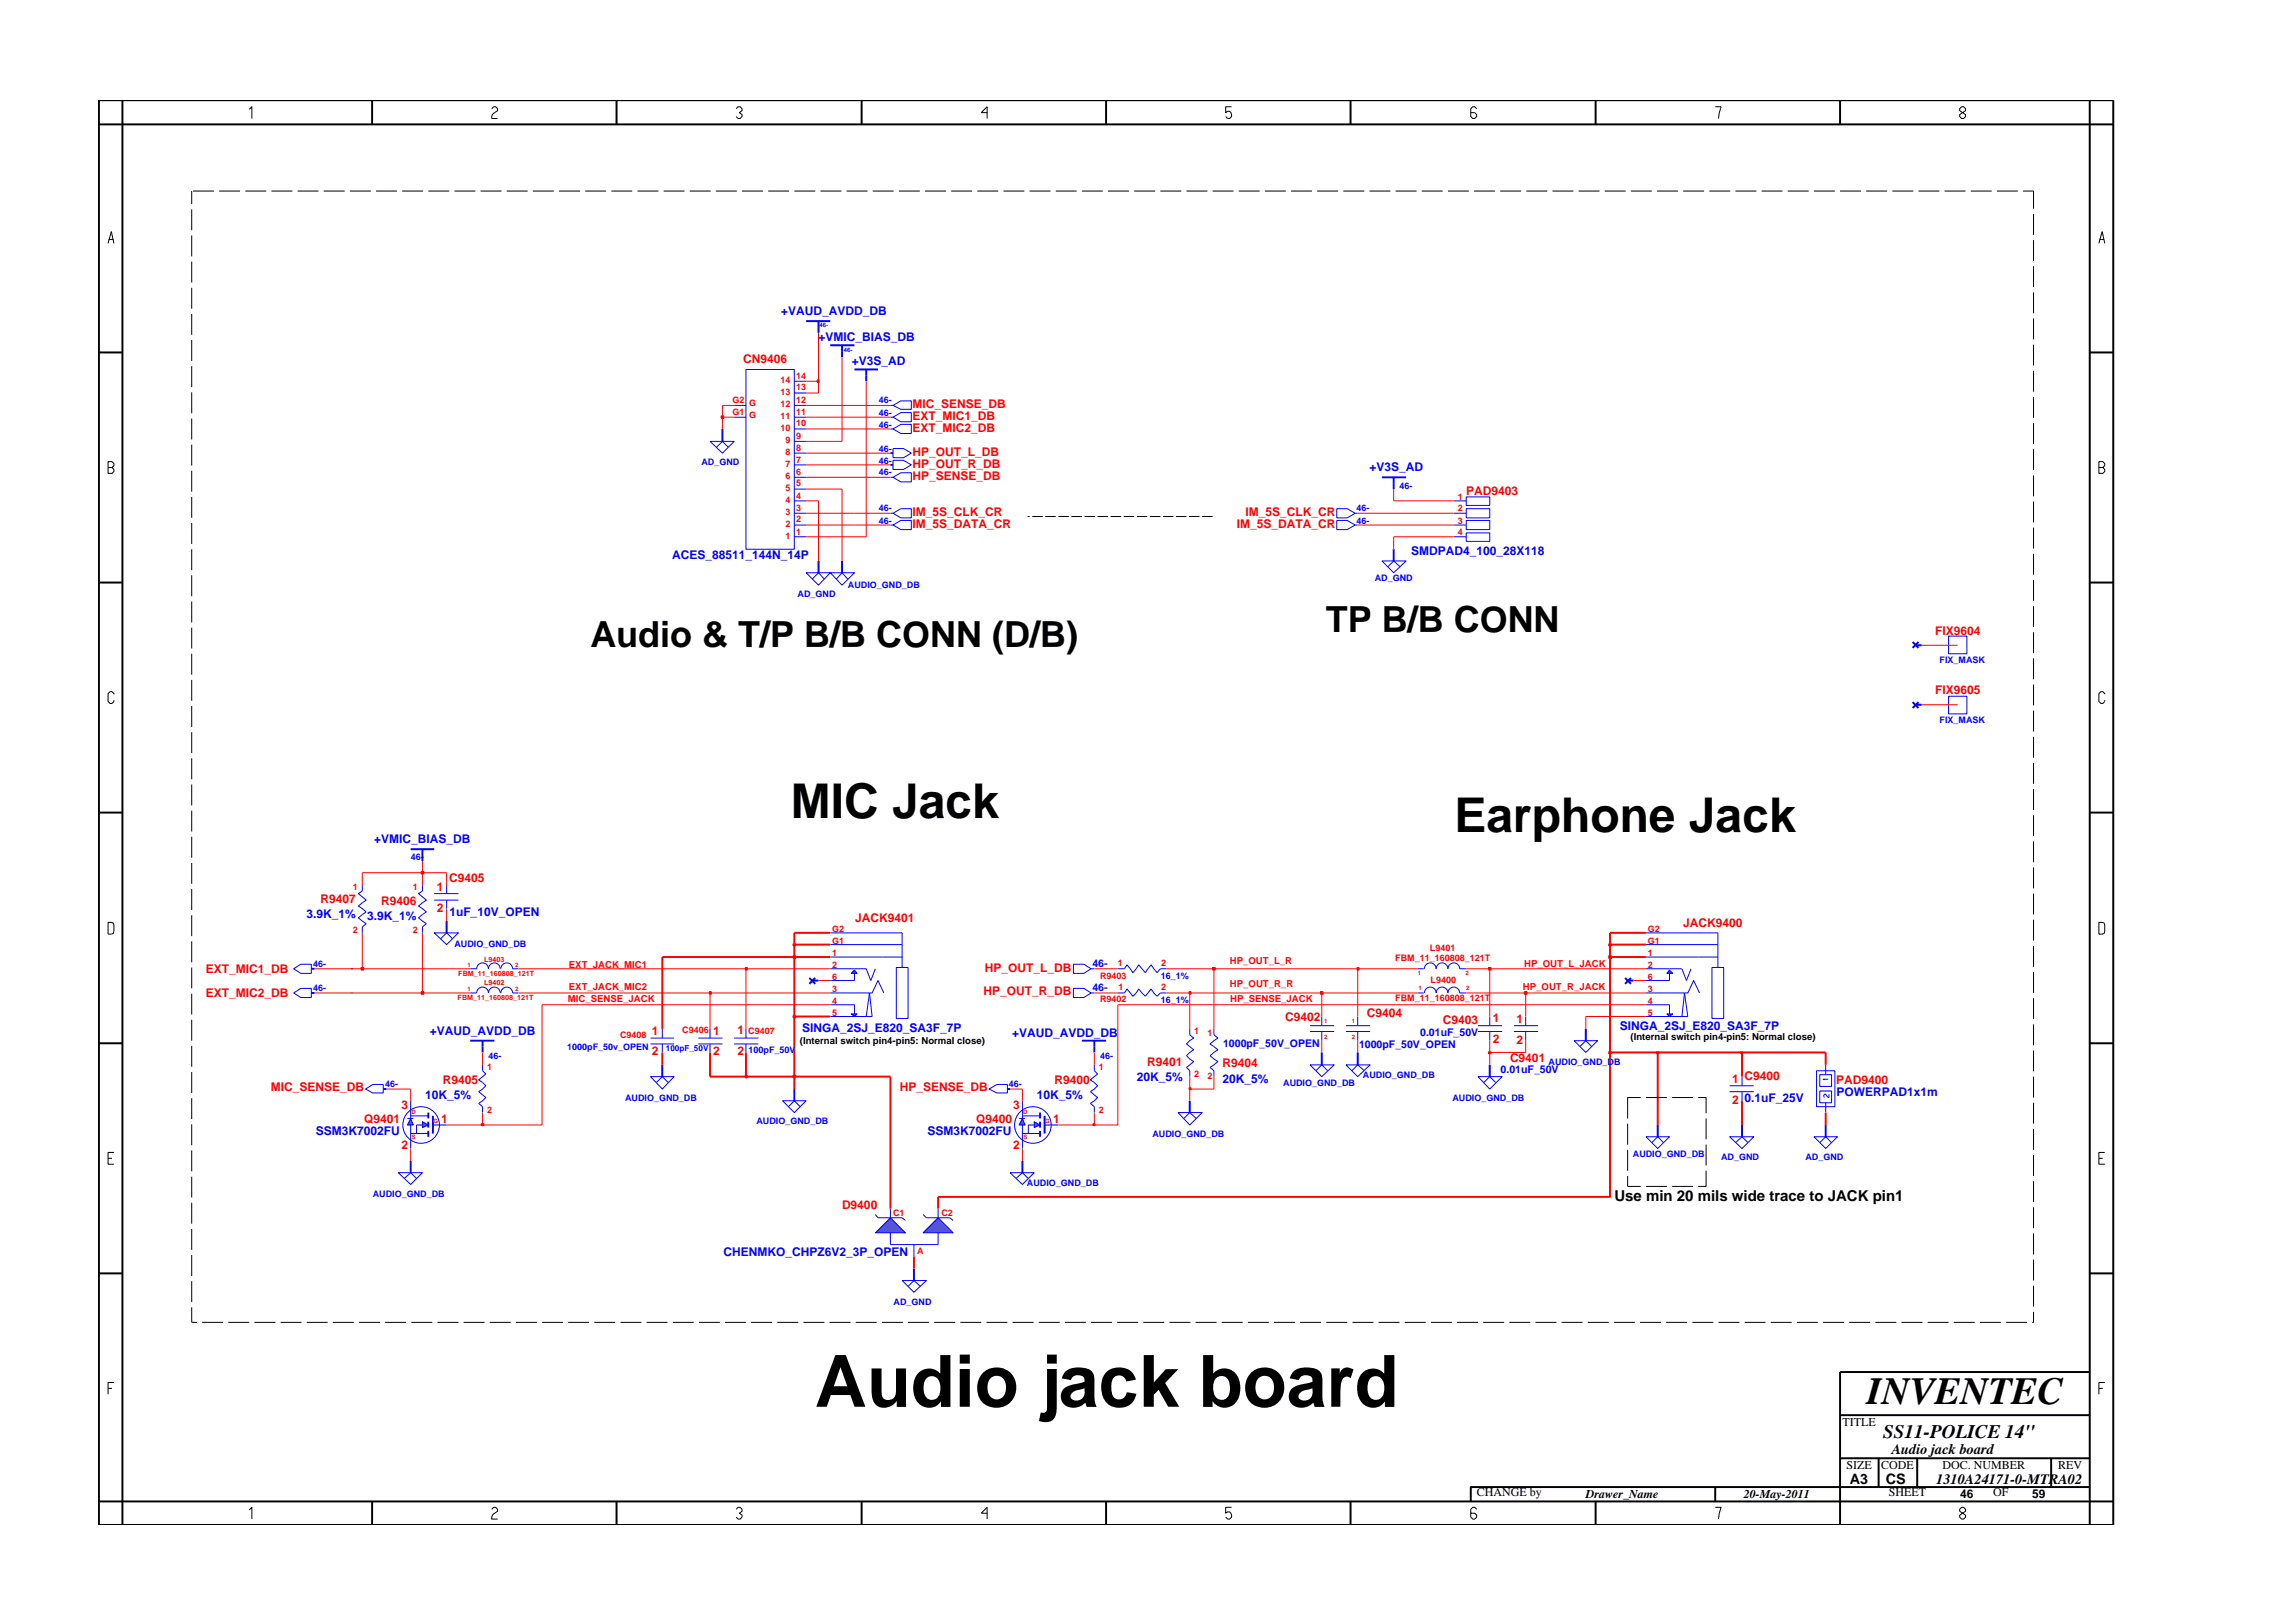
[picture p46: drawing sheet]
<svg xmlns="http://www.w3.org/2000/svg" width="297mm" height="210mm" viewBox="0 0 297 210" stroke-linecap="round" stroke-linejoin="round" font-family="sans-serif">
<defs><g id="words">
<text font-size="9.3" x="105.6" y="182.2">Audio jack board</text>
<g font-size="6.2">
<text x="102.5" y="106">MIC Jack</text>
<text x="188.4" y="107.8">Earphone Jack</text>
</g>
<text font-size="5" x="241.8" y="181.9">INVENTEC</text>
<g font-size="4.7">
<text x="76.5" y="83.8">Audio &amp; T/P B/B CONN (D/B)</text>
<text x="171.7" y="81.9">TP B/B CONN</text>
</g>
<text font-size="2.5" x="244" y="186.3">SS11-POLICE 14&quot;</text>
<g font-size="1.9">
<text x="209.1" y="155.6">Use min 20 mils wide trace to JACK pin1</text>
<text x="245.1" y="188.4">Audio jack board</text>
<text x="239.6" y="192.2">A3</text>
<text x="244.3" y="192.3">CS</text>
<text x="250.8" y="192.2">1310A24171-0-MTRA02</text>
</g>
<g font-size="1.6" fill="#00f">
<text x="101.2" y="40.8">+VAUD_AVDD_DB</text>
<text x="106" y="44.1">+VMIC_BIAS_DB</text>
<text x="110.3" y="47.2">+V3S_AD</text>
<text x="177.4" y="61">+V3S_AD</text>
<text x="182.8" y="71.9">SMDPAD4_100_28X118</text>
<text x="87.1" y="72.4">ACES_88511_144N_14P</text>
<text x="48.5" y="109.2">+VMIC_BIAS_DB</text>
<text x="39.7" y="118.9">3.9K_1%</text>
<text x="47.6" y="119.2">3.9K_1%</text>
<text x="58.2" y="118.7">1uF_10V_OPEN</text>
<text x="55.7" y="134.1">+VAUD_AVDD_DB</text>
<text x="103.9" y="133.6">SINGA_2SJ_E820_SA3F_7P</text>
<text x="131.1" y="134.4">+VAUD_AVDD_DB</text>
<text x="209.8" y="133.5">SINGA_2SJ_E820_SA3F_7P</text>
<text x="55.1" y="142.4">10K_5%</text>
<text x="134.3" y="142.4">10K_5%</text>
<text x="147.3" y="140">20K_5%</text>
<text x="158.4" y="140.2">20K_5%</text>
<text x="226" y="142.8">0.1uF_25V</text>
<text x="237.9" y="141.9">POWERPAD1x1m</text>
<text x="40.9" y="147.1">SSM3K7002FU</text>
<text x="120.2" y="147.1">SSM3K7002FU</text>
<text x="93.7" y="162.8">CHENMKO_CHPZ6V2_3P_OPEN</text>
</g>
<g font-size="1.6" fill="#f00">
<text x="96.3" y="47">CN9406</text>
<text x="118.2" y="52.8">MIC_SENSE_DB</text>
<text x="118.2" y="56">EXT_MIC2_DB</text>
<text x="118.2" y="54.4">EXT_MIC1_DB</text>
<text x="118.2" y="59.1">HP_OUT_L_DB</text>
<text x="118.2" y="62.1">HP_SENSE_DB</text>
<text x="118.2" y="60.6">HP_OUT_R_DB</text>
<text x="189.9" y="64.1">PAD9403</text>
<text x="118.2" y="66.8">IM_5S_CLK_CR</text>
<text x="118.2" y="68.4">IM_5S_DATA_CR</text>
<text x="160.2" y="68.4">IM_5S_DATA_CR</text>
<text x="161.3" y="66.8">IM_5S_CLK_CR</text>
<text x="250.7" y="82.2">FIX9604</text>
<text x="250.7" y="89.9">FIX9605</text>
<text x="41.5" y="117">R9407</text>
<text x="49.4" y="117.2">R9406</text>
<text x="56.6" y="115.4">1</text>
<text x="56.6" y="118.1">2</text>
<text x="58.2" y="114.3">C9405</text>
<text x="110.8" y="119.4">JACK9401</text>
<text x="127.6" y="125.9">HP_OUT_L_DB</text>
<text x="218" y="120.1">JACK9400</text>
<text x="26.7" y="126.1">EXT_MIC1_DB</text>
<text x="26.7" y="129.1">EXT_MIC2_DB</text>
<text x="127.4" y="128.9">HP_OUT_R_DB</text>
<text x="177.1" y="131.7">C9404</text>
<text x="84.4" y="134.1">1</text>
<text x="84.4" y="136.7">2</text>
<text x="92.4" y="134.1">1</text>
<text x="92.4" y="136.7">2</text>
<text x="95.5" y="134">1</text>
<text x="95.5" y="136.7">2</text>
<text x="166.5" y="132.2">C9402</text>
<text x="186.9" y="132.6">C9403</text>
<text x="193.4" y="132.4">1</text>
<text x="193.4" y="135.1">2</text>
<text x="195.6" y="137.6">C9401</text>
<text x="196.4" y="132.5">1</text>
<text x="196.4" y="135.2">2</text>
<text x="35.1" y="141.4">MIC_SENSE_DB</text>
<text x="52" y="143.7">3</text>
<text x="57.3" y="140.4">R9405</text>
<text x="116.6" y="141.4">HP_SENSE_DB</text>
<text x="131.2" y="143.7">3</text>
<text x="136.6" y="140.4">R9400</text>
<text x="148.6" y="138">R9401</text>
<text x="158.4" y="138.3">R9404</text>
<text x="224.4" y="140.2">1 C9400</text>
<text x="224.4" y="143">2</text>
<text x="237.9" y="140.5">PAD9400</text>
<text x="47.2" y="145.5">Q9401</text>
<text x="52" y="148.9">2</text>
<text x="57.2" y="145.5">1</text>
<text x="126.4" y="145.5">Q9400</text>
<text x="131.2" y="148.9">2</text>
<text x="136.4" y="145.5">1</text>
<text x="109.1" y="156.7">D9400</text>
</g>
<g font-size="1.6">
<text x="238.7" y="184.8">TITLE</text>
<text x="239.2" y="190.4">SIZE</text>
<text x="243.7" y="190.4">CODE</text>
<text x="251.6" y="190.4">DOC. NUMBER</text>
<text x="266.6" y="190.4">REV</text>
<text x="191.3" y="193.8">CHANGE by</text>
<text x="205.4" y="194.1">Drawer_Name</text>
<text x="225.9" y="194.1">20-May-2011</text>
<text x="244.7" y="193.8">SHEET</text>
<text x="253.9" y="194.1">46</text>
<text x="258.2" y="193.8">OF</text>
<text x="263.3" y="194.1">59</text>
</g>
<g font-size="1.4" fill="#00f">
<text x="141.5" y="125.3">46-</text>
<text x="141.5" y="128.4">46-</text>
<text x="158.4" y="135.6">1000pF_50V_OPEN</text>
<text x="176" y="135.8">1000pF_50V_OPEN</text>
<text x="184" y="134.2">0.01uF_50V</text>
<text x="194.4" y="139">0.01uF_50V</text>
</g>
<g font-size="1.2" fill="#f00">
<text x="94.9" y="53.7">G1</text>
<text x="94.9" y="52.2">G2</text>
<text x="97.1" y="52.6">G</text>
<text x="101.1" y="52.8">12</text>
<text x="101.1" y="51.2">13</text>
<text x="101.1" y="49.6">14</text>
<text x="103.2" y="53.7">11</text>
<text x="103.2" y="52.2">12</text>
<text x="103.2" y="50.6">13</text>
<text x="103.2" y="49.1">14</text>
<text x="97.1" y="54.1">G</text>
<text x="101.1" y="55.8">10</text>
<text x="101.1" y="54.3">11</text>
<text x="101.7" y="59">8</text>
<text x="101.7" y="57.4">9</text>
<text x="103.2" y="60">7</text>
<text x="103.2" y="58.4">8</text>
<text x="103.2" y="56.8">9</text>
<text x="103.2" y="55.2">10</text>
<text x="101.7" y="63.6">5</text>
<text x="101.7" y="62.1">6</text>
<text x="101.7" y="60.5">7</text>
<text x="101.7" y="65.1">4</text>
<text x="103.2" y="63">5</text>
<text x="103.2" y="61.5">6</text>
<text x="103.2" y="64.6">4</text>
<text x="188.9" y="64.7">1</text>
<text x="101.7" y="69.8">1</text>
<text x="101.7" y="68.3">2</text>
<text x="101.7" y="66.7">3</text>
<text x="103.2" y="69.3">1</text>
<text x="103.2" y="67.7">2</text>
<text x="103.2" y="66.2">3</text>
<text x="188.9" y="66.2">2</text>
<text x="188.9" y="67.8">3</text>
<text x="188.9" y="69.4">4</text>
<text x="45.7" y="115.3">1</text>
<text x="53.5" y="115.3">1</text>
<text x="45.7" y="120.8">2</text>
<text x="53.5" y="120.8">2</text>
<text x="73.7" y="125.4">EXT_JACK_MIC1</text>
<text x="107.8" y="125.4">2</text>
<text x="107.8" y="122.3">G1</text>
<text x="107.8" y="120.8">G2</text>
<text x="107.8" y="123.9">1</text>
<text x="144.8" y="125.1">1</text>
<text x="150.4" y="125.1">2</text>
<text x="159.3" y="124.9">HP_OUT_L_R</text>
<text x="180.7" y="124.5">FBM_11_160808_121T</text>
<text x="185.2" y="123.2">L9401</text>
<text x="197.4" y="125.3">HP_OUT_L_JACK</text>
<text x="213.5" y="125.4">2</text>
<text x="213.5" y="122.3">G1</text>
<text x="213.5" y="120.8">G2</text>
<text x="213.5" y="123.9">1</text>
<text x="73.6" y="129.9">MIC_SENSE_JACK</text>
<text x="73.7" y="128.2">EXT_JACK_MIC2</text>
<text x="107.8" y="128.6">3</text>
<text x="107.8" y="130.1">4</text>
<text x="107.8" y="131.6">5</text>
<text x="107.8" y="126.9">6</text>
<text x="142.5" y="129.8">R9402</text>
<text x="142.5" y="126.8">R9403</text>
<text x="144.9" y="128.2">1</text>
<text x="150.4" y="128.2">2</text>
<text x="159.3" y="127.9">HP_OUT_R_R</text>
<text x="159.4" y="129.8">HP_SENSE_JACK</text>
<text x="180.7" y="129.7">FBM_11_160808_121T</text>
<text x="185.3" y="127.3">L9400</text>
<text x="197.3" y="128.2">HP_OUT_R_JACK</text>
<text x="213.5" y="128.6">3</text>
<text x="213.5" y="130.1">4</text>
<text x="213.5" y="131.6">5</text>
<text x="213.5" y="126.9">6</text>
<text x="80.3" y="134.5">C9408</text>
<text x="88.4" y="133.8">C9406</text>
<text x="96.9" y="133.9">C9407</text>
<text x="154.7" y="134">1</text>
<text x="156.4" y="134.2">1</text>
<text x="63.1" y="138.6">1</text>
<text x="142.4" y="138.6">1</text>
<text x="154.7" y="139.5">2</text>
<text x="156.4" y="139.8">2</text>
<text x="63.1" y="144.1">2</text>
<text x="142.4" y="144.1">2</text>
<text x="115.7" y="157.6">C1</text>
<text x="121.9" y="157.6">C2</text>
<text x="118.8" y="162.4">A</text>
</g>
<g font-size="1.2" fill="#00f">
<text x="113.8" y="53.9">46-</text>
<text x="113.8" y="52.3">46-</text>
<text x="113.8" y="55.4">46-</text>
<text x="113.8" y="58.5">46-</text>
<text x="90.9" y="60.2">AD_GND</text>
<text x="113.8" y="60.1">46-</text>
<text x="113.8" y="61.6">46-</text>
<text x="181.3" y="63.4">46-</text>
<text x="113.8" y="67.8">46-</text>
<text x="113.8" y="66.2">46-</text>
<text x="175.7" y="66.2">46-</text>
<text x="175.7" y="67.8">46-</text>
<text x="103.3" y="77.3">AD_GND</text>
<text x="109.8" y="76.1">AUDIO_GND_DB</text>
<text x="178.1" y="75.3">AD_GND</text>
<text x="251.3" y="85.9">FIX_MASK</text>
<text x="251.3" y="93.7">FIX_MASK</text>
<text x="53.2" y="111.4">46-</text>
<text x="40.6" y="125.3">46-</text>
<text x="58.9" y="122.6">AUDIO_GND_DB</text>
<text x="40.6" y="128.4">46-</text>
<text x="150.4" y="129.9">16_1%</text>
<text x="150.4" y="126.8">16_1%</text>
<text x="63.3" y="137.2">46-</text>
<text x="73.5" y="136">1000pF_50v_OPEN</text>
<text x="97" y="136.4">100pF_50V</text>
<text x="142.5" y="137.2">46-</text>
<text x="200.6" y="138">AUDIO_GND_DB</text>
<text x="49.9" y="140.8">46-</text>
<text x="81" y="142.6">AUDIO_GND_DB</text>
<text x="130.7" y="140.8">46-</text>
<text x="166.2" y="140.7">AUDIO_GND_DB</text>
<text x="176.6" y="139.6">AUDIO_GND_DB</text>
<text x="188.2" y="142.6">AUDIO_GND_DB</text>
<text x="98" y="145.7">AUDIO_GND_DB</text>
<text x="149.3" y="147.3">AUDIO_GND_DB</text>
<text x="211.5" y="149.9">AUDIO_GND_DB</text>
<text x="48.3" y="155.1">AUDIO_GND_DB</text>
<text x="133" y="153.6">AUDIO_GND_DB</text>
<text x="223" y="150.3">AD_GND</text>
<text x="233.9" y="150.3">AD_GND</text>
<text x="115.8" y="169">AD_GND</text>
</g>
<g font-size="1.2">
<text x="103.6" y="135.3">(Internal switch pin4-pin5: Normal close)</text>
<text x="211.2" y="134.8">(Internal switch pin4-pin5: Normal close)</text>
</g>
<text font-size="1.1" fill="#00f" x="86.3" y="136.1">100pF_50V</text>
<g font-size=".9" fill="#f00">
<text x="62.7" y="124.6">L9403</text>
<text x="59.3" y="129.6">FBM_11_160808_121T</text>
<text x="59.4" y="126.4">FBM_11_160808_121T</text>
<text x="62.7" y="127.6">L9402</text>
</g>
<g font-size=".8" fill="#00f">
<text x="106.2" y="42.4">46-</text>
<text x="109.3" y="45.6">46-</text>
</g>
<g font-size=".8" fill="#f00">
<text x="60.6" y="125.3">1</text>
<text x="66.7" y="125.3">2</text>
<text x="60.6" y="128.4">1</text>
<text x="66.7" y="128.4">2</text>
<text x="183.7" y="126.3">1</text>
<text x="183.8" y="128.3">1</text>
<text x="189.9" y="126.3">2</text>
<text x="189.9" y="128.3">2</text>
<text x="171.6" y="132.5">1</text>
<text x="171.6" y="134.6">2</text>
<text x="175.1" y="132.5">1</text>
<text x="175.1" y="134.6">2</text>
<text x="53.3" y="144.3">D</text>
<text x="53.4" y="147.5">S</text>
<text x="56.2" y="145.5">G</text>
<text x="132.6" y="144.3">D</text>
<text x="132.6" y="147.5">S</text>
<text x="135.4" y="145.5">G</text>
</g>
</g></defs>
<g fill="none" stroke="#00f" stroke-width=".13">
<path d="M54.7 114.7v.7l-.5 .4 1 .8-1 .8 1 .7-1 .8 1 .8-.5 .4v.7M84.3 134.5h3M84.3 135.2h3M85.8 133.3v1.2M85.8 135.2v1.1M139.1 124.9h1.3l.9 .6-.9 .6h-1.3zM141.3 125.5h.5M141.8 138v.7l.4 .4-.9 .8 .9 .8-.9 .7 .9 .8-.9 .7 .5 .5v.7M154.1 133.3v.8l.5 .4-.9 .7 .9 .8-.9 .8 .9 .7-.9 .8 .4 .4v.8M169.7 132.9h3.1M169.7 133.6h3.1M171.2 131.7v1.2"/>
<path d="M171.2 133.6v1.2M225.7 139.5v1.2M47.4 141.1l.9-.6h1.3v1.1h-1.3zM56.1 145.7h1.8M224.1 140.7h3.1M224.1 141.4h3.1M225.7 141.4v1.2"/>
</g>
<path d="M49.6 141.1h.5M56.1 144.6v2.2" fill="none" stroke="#00f" stroke-width=".25"/>
<path d="M53.2 144.9l.3 .8h-.7z" fill="#3c3cc8"/>
<path d="M52.8 144.9h.7M53.2 144.9l.3 .8h-.7z" fill="none" stroke="#00f" stroke-width=".13"/>
<path d="M54.7 145.3l.8 .4-.8 .4z" fill="#3c3cc8"/>
<g fill="none" stroke="#00f" stroke-width=".13">
<path d="M115.3 52.5h.4M115.7 52.5l1-.6h1.4v1.1h-1.4zM62.5 138v.7l.4 .4-.9 .8 .9 .8-.9 .7 .9 .8-.9 .7 .5 .5v.7M90.5 134.5h3.1M90.5 135.2h3.1M92 133.3v1.2M92 135.2v1.1M169.7 138h3.1l-1.6 1.5zM170.5 138.7l.7-.7 .8 .7M53.2 146.8h2.3M53.2 144.6h2.3M53.2 142.6v2.3"/>
<path d="M53.2 145.7v3.1M54.7 145.3l.8 .4-.8 .4zM54.7 145.7h-.7v1.1M135.3 145.7h1.8"/>
<circle cx="54.6" cy="145.7" r="2.37"/>
</g>
<path d="M171.2 136.3v1.7M55.5 144.1v.8M55.5 145.3v.8M55.5 146.5v.8M135.3 144.6v2.2" fill="none" stroke="#00f" stroke-width=".25"/>
<path d="M132.4 144.9l.4 .8h-.8z" fill="#3c3cc8"/>
<path d="M132 144.9h.8M132.4 144.9l.4 .8h-.8z" fill="none" stroke="#00f" stroke-width=".13"/>
<path d="M134 145.3l.7 .4-.7 .4z" fill="#3c3cc8"/>
<g fill="none" stroke="#00f" stroke-width=".13">
<path d="M115.3 68h.4M115.7 68l1-.6h1.4v1.2h-1.4zM252.4 82.4h2.4v2.3h-2.4zM139.1 128h1.3l.9 .6-.9 .6h-1.3zM141.3 128.6h.5M213.2 128.6h5.4l.8-1.6 .8 1.6M213.2 124h9.3M213.2 122.4h9.3v2.9M213.2 131.7h4.7M213.2 125.5h4.7M213.2 127h3.1M213.2 130.2h3.1v1.5"/>
<path d="M221.8 125.3h1.5v6.6h-1.5zM132.4 146.8h2.3M132.4 144.6h2.3M132.4 142.6v2.3M132.4 145.7v3.1M134 145.3l.7 .4-.7 .4zM134 145.7h-.8v1.1"/>
<circle cx="133.8" cy="145.7" r="2.37"/>
</g>
<path d="M247.8 83.2l.7 .7M248.2 83.6h.7M248.5 83.2l-.7 .7M134.7 144.1v.8M134.7 145.3v.8M134.7 146.5v.8" fill="none" stroke="#00f" stroke-width=".25"/>
<path d="M215.9 131.3h.8l-.4 .4z" fill="#3c3cc8"/>
<path d="M213.2 120.8h9.3v1.6M215.9 131.3h.8l-.4 .4z" fill="none" stroke="#00f" stroke-width=".13"/>
<path d="M216.3 125.7l.4 .4h-.8z" fill="#3c3cc8"/>
<g fill="none" stroke="#00f" stroke-width=".13">
<path d="M92 57.2h3.1l-1.5 1.5zM92.8 57.9l.8-.7 .7 .7M115.3 55.6h.4M115.3 54h.4M115.7 55.6l1-.6h1.4v1.2h-1.4zM115.7 54l1-.5h1.4v1.1h-1.4zM104.4 74.2h3.2l-1.6 1.6zM105.2 75l.8-.8 .8 .8M173.2 67.4h1.3l1 .6-1 .6h-1.3zM175.5 68h.4M38 125.5l1-.6h1.3v1.2h-1.3zM144.8 128.6h.9l.3-.5 .8 1 .7-1 .9 1 .7-1 .8 1 .4-.5h.8"/>
<path d="M144.8 125.5h.9l.3-.5 .8 1 .7-1 .9 1 .7-1 .8 1 .4-.5h.8M183.7 125.5h.7M184.5 125.5a.76 .76 0 0 1 .8-.8 .76 .76 0 0 1 .7 .8 .76 .76 0 0 1 .8-.8 .76 .76 0 0 1 .8 .8 .76 .76 0 0 1 .7-.8 .76 .76 0 0 1 .8 .8h.8M216.3 125.7l.4 .4h-.8zM216.3 126.1v.9M217.9 125.5l.6 1.5 .6-1.5M218.2 128.6l.4 3.1h-.7zM113.4 157.3l.3 .5h3.2l.4 .3M115.3 156.6v1.2M115.3 159.7v1.5M128.1 141.1l1-.6h1.4v1.1h-1.4z"/>
</g>
<path d="M93.6 55.6v1.6M106 72.7v1.5M179 61.8h3.1M180.5 61.8v1.6M40.3 125.5h.5M60.9 134.8h3.1M62.5 134.8v1.5M130.5 141.1h.3" fill="none" stroke="#00f" stroke-width=".25"/>
<path d="M113.4 159.7l1.9-1.9 2 1.9z" fill="#3c3cc8"/>
<path d="M113.4 159.7l1.9-1.9 2 1.9zM119.6 157.3l.4 .5h3l.5 .3M121.5 156.6v1.2M121.5 159.7v1.5" fill="none" stroke="#00f" stroke-width=".13"/>
<path d="M121.5 157.8l2 1.9h-3.9z" fill="#3c3cc8"/>
<g fill="none" stroke="#00f" stroke-width=".13">
<path d="M95.1 52.5h1.5M95.1 54h1.5M96.6 47.9h6.3v23.2h-6.3zM102.9 58.7h1.5M102.9 55.6h1.5M102.9 57.2h1.5M102.9 52.5h1.5M102.9 54h1.5M102.9 49.4h1.5M102.9 50.9h1.5M115.7 59.6h1.3l1.1 .6-1.1 .6h-1.3zM102.9 61.8h1.5"/>
<path d="M102.9 66.5h1.5M102.9 68h1.5M102.9 69.5h1.5M102.9 64.9h1.5M102.9 63.4h1.5M102.9 60.2h1.5M107.6 74.2h3.1l-1.6 1.6zM108.3 75l.8-.8 .7 .8M115.3 61.8h.4M115.3 66.5h.4M115.7 61.8l1-.6h1.4v1.2h-1.4zM115.7 66.5l1-.6h1.4v1.2h-1.4z"/>
<path d="M173.2 65.9h1.3l1 .6-1 .6h-1.3zM175.5 66.5h.4M179 72.7h3.1l-1.6 1.5zM179.8 73.4l.7-.7 .9 .7M252.4 90.2h2.4v2.3h-2.4zM56.2 115.8h3.2M56.2 116.6h3.2M57.9 114.7v1.1M57.9 116.6v1.1M38 128.6l1-.6h1.3v1.2h-1.3zM45.4 125.5h.3M45.4 128.6h.3"/>
<path d="M56.2 120.8h3.2l-1.5 1.6zM57.1 121.6l.8-.8 .7 .8M60.9 125.5h.9a.76 .76 0 0 1 .7-.8 .76 .76 0 0 1 .8 .8 .76 .76 0 0 1 .7-.8 .76 .76 0 0 1 .8 .8M60.9 128.6h.9a.76 .76 0 0 1 .7-.7 .76 .76 0 0 1 .8 .7 .76 .76 0 0 1 .7-.7 .76 .76 0 0 1 .8 .7M64.9 125.5a.76 .76 0 0 1 .7-.8 .76 .76 0 0 1 .8 .8h.8M64.9 128.6a.76 .76 0 0 1 .7-.7 .76 .76 0 0 1 .8 .7h.8M84.3 139.5h3l-1.5 1.6zM107.6 128.6h5.4l.7-1.6 .8 1.6M107.6 125.5h4.6M107.6 124h9.3M107.6 122.4h9.3v2.9M107.6 131.7h4.6"/>
<path d="M107.6 127h3.1M107.6 130.2h3.1v1.5M116.1 125.3h1.5v6.6h-1.5zM157.3 133.3v.8l.5 .4-1.1 .7 1.1 .8-1.1 .8 1.1 .7-1.1 .8 .6 .4v.8M174.4 138h3.1l-1.6 1.5zM175.1 138.7l.8-.7 .8 .7M183.7 128.6h.7M184.5 128.6a.76 .76 0 0 1 .8-.7 .76 .76 0 0 1 .7 .7 .76 .76 0 0 1 .8-.7 .76 .76 0 0 1 .8 .7 .76 .76 0 0 1 .7-.7 .76 .76 0 0 1 .8 .7h.8M191.5 139.5h3.1l-1.6 1.6zM191.5 132.9h3.1M191.5 133.6h3.1M193 131.7v1.2"/>
<path d="M193 133.6v1.2M196.1 132.9h3.1M196.1 133.6h3.1M197.6 131.7v1.2M197.6 133.6v1.2M203.9 134.8h3.1l-1.6 1.5zM204.7 135.6l.7-.8 .8 .8M51.6 151.9h3.1l-1.5 1.5zM52.4 152.7l.8-.8 .8 .8M85 140.2l.8-.7 .8 .7M121.5 157.8l2 1.9h-3.9zM130.8 151.9h3.2l-1.6 1.5z"/>
<path d="M131.6 152.7l.8-.8 .8 .8M152.6 144.1h3.1l-1.6 1.6zM153.4 144.9l.7-.8 .9 .8M192.2 140.2l.8-.7 .7 .7M213.2 147.3h3.1l-1.6 1.5zM214 148l.7-.7 .8 .7M224.1 147.3h3.1l-1.5 1.5zM224.8 148l.9-.7 .7 .7M115.3 161.2h6.2M116.9 165.9h3.1l-1.6 1.5zM117.6 166.7l.8-.8 .8 .8M118.4 161.2v1.6"/>
</g>
<g fill="none" stroke="#00f" stroke-width=".25">
<path d="M104.4 41.6h3.2M106 41.6v1.5M107.6 44.7h3.1M109.1 44.7v1.6M110.7 47.9h3M112.2 47.9v1.5M109.1 72.7v1.5M115.3 60.2h.4M180.5 71.1v1.6M247.8 91l.7 .7M248.2 91.3h.7M248.5 91l-.7 .7"/>
<path d="M53.2 110h3M54.7 110v1.5M57.9 119.3v1.5M40.3 128.6h.5M85.8 138v1.5M104.8 126.7l.8 .8M105.2 127h.8M105.6 126.7l-.8 .8M140.2 134.8h3.1M141.8 134.8v1.5M175.9 136.3v1.7M193 138v1.5"/>
<path d="M205.4 133.3v1.5M210.5 126.7l.8 .8M210.8 127h.8M211.3 126.7l-.8 .8M53.2 150.4v1.5M132.4 150.4v1.5M154.1 142.6v1.5M214.7 145.7v1.6M225.7 145.7v1.6M118.4 164.4v1.5"/>
</g>
<path d="M110.3 131.3h.7l-.3 .4z" fill="#3c3cc8"/>
<path d="M107.6 120.8h9.3v1.6M110.3 131.3h.7l-.3 .4z" fill="none" stroke="#00f" stroke-width=".13"/>
<path d="M110.3 126.1l.4-.4 .3 .4z" fill="#3c3cc8"/>
<g fill="none" stroke="#00f" stroke-width=".13">
<path d="M115.7 58.1h1.3l1.1 .6-1.1 .6h-1.3zM188.3 64.9h1.6M188.3 66.5h1.6M188.3 68h1.6M188.3 69.5h1.6M189.9 64.4h3.1v1.1h-3.1zM189.9 65.9h3.1v1.2h-3.1zM189.9 67.4h3.1v1.2h-3.1zM189.9 69h3.1v1.1h-3.1zM46.9 114.7v.7l-.5 .4 1 .8-1 .8 1 .7-1 .8 1 .8-.5 .4v.7M95.1 134.5h3.1M95.1 135.2h3.1"/>
<path d="M96.6 133.3v1.2M96.6 135.2v1.1M110.3 126.1l.4-.4 .3 .4zM110.7 126.1v.9M112.2 125.5l.6 1.5 .6-1.5M112.6 128.6l.4 3.1h-.8zM174.4 132.9h3.1M174.4 133.6h3.1M175.9 131.7v1.2M175.9 133.6v1.2M235.3 138.7h2.4v4.7h-2.4zM235.7 139.2h1.6v1.5h-1.6z"/>
<path d="M236.5 138v1.2M236.8 139.8h-.6l.1 .1M101.4 142.6h3l-1.5 1.5zM102.1 143.4l.8-.8 .8 .8M235 147.3h3l-1.5 1.5zM235.7 141.3h1.6v1.6h-1.6zM235.7 148l.8-.7 .8 .7M236.5 142.9v1.2M236.9 141.8v.4l-.4-.4h-.2l-.1 .1 .1 .3"/>
</g>
<path d="M115.3 58.7h.4M102.9 141.1v1.5M236.5 145.7v1.6" fill="none" stroke="#00f" stroke-width=".25"/>
<path d="M115.3 139.5v17.1M208.6 136.3v18.8h-87.1v1.5M118.4 162.8v1.6" fill="none" stroke="#f00" stroke-width=".25"/>
<path d="M53.2 148.8v1.6M57.9 145.7h4.6M132.4 148.8v1.6" fill="none" stroke="#f00" stroke-width=".13"/>
<path d="M62.3 145.6h.4v.2h-.4z" fill-rule="evenodd" fill="#8e2323"/>
<path d="M70.2 130.2v15.5h-7.7v-1.6M62.3 145.6h.4v.2h-.4zM137.1 145.7h4.7" fill="none" stroke="#f00" stroke-width=".13"/>
<path d="M141.6 145.6h.2v.2h-.2z" fill-rule="evenodd" fill="#8e2323"/>
<path d="M144.8 130.2v15.5h-3v-1.6M50.1 141.1h3.1v1.5M130.8 141.1h1.6v1.5M141.6 145.6h.2v.2h-.2zM154.1 141.1v1.5" fill="none" stroke="#f00" stroke-width=".13"/>
<path d="M102.9 139.5v1.6M214.7 136.3v9.4M225.7 142.6v3.1M236.5 144.1v1.6" fill="none" stroke="#f00" stroke-width=".25"/>
<path d="M154 140.9h.3v.3h-.3z" fill-rule="evenodd" fill="#8e2323"/>
<path d="M154.1 139.5v1.6h3.2v-1.6M154 140.9h.3v.3h-.3z" fill="none" stroke="#f00" stroke-width=".13"/>
<path d="M92 136.3v3.2h4.6" fill="none" stroke="#f00" stroke-width=".25"/>
<path d="M96.5 139.3h.3v.3h-.3z" fill-rule="evenodd" fill="#8e2323"/>
<path d="M96.5 139.3h.3v.3h-.3z" fill="none" stroke="#f00" stroke-width=".13"/>
<path d="M96.6 136.3v3.2h6.3" fill="none" stroke="#f00" stroke-width=".25"/>
<path d="M102.7 139.3h.4v.3h-.4z" fill-rule="evenodd" fill="#8e2323"/>
<path d="M62.5 136.3v1.7M102.7 139.3h.4v.3h-.4zM141.8 136.3v1.7M171.2 134.8v1.5M175.9 134.8v1.5M193 136.3v1.7" fill="none" stroke="#f00" stroke-width=".13"/>
<path d="M85.8 136.3v1.7M102.9 131.7v7.8h12.4M225.7 136.3v3.2M236.5 136.3v1.7" fill="none" stroke="#f00" stroke-width=".25"/>
<path d="M192.8 136.3h.4v.2h-.4z" fill-rule="evenodd" fill="#8e2323"/>
<path d="M192.8 136.3h.4v.2h-.4zM193 134.8v1.5h4.6v-1.5" fill="none" stroke="#f00" stroke-width=".13"/>
<path d="M208.4 136.3h.3v.2h-.3z" fill-rule="evenodd" fill="#8e2323"/>
<path d="M208.4 136.3h.3v.2h-.3z" fill="none" stroke="#f00" stroke-width=".13"/>
<path d="M208.6 124v12.3h6.1" fill="none" stroke="#f00" stroke-width=".25"/>
<path d="M214.6 136.3h.3v.2h-.3z" fill-rule="evenodd" fill="#8e2323"/>
<path d="M214.6 136.3h.3v.2h-.3z" fill="none" stroke="#f00" stroke-width=".13"/>
<path d="M214.7 136.3h11" fill="none" stroke="#f00" stroke-width=".25"/>
<path d="M225.5 136.3h.2v.2h-.2z" fill-rule="evenodd" fill="#8e2323"/>
<path d="M92 128.6v4.7M96.6 125.5v7.8M154.1 128.6v4.7M157.3 125.5v7.8M205.4 131.7v1.6M225.5 136.3h.2v.2h-.2z" fill="none" stroke="#f00" stroke-width=".13"/>
<path d="M85.8 124v9.3M225.7 136.3h10.8" fill="none" stroke="#f00" stroke-width=".25"/>
<path d="M102.7 131.6h.4v.3h-.4z" fill-rule="evenodd" fill="#8e2323"/>
<path d="M40.8 128.6h13.9M70.2 130.2h37.4M102.7 131.6h.4v.3h-.4zM144.8 130.2h68.4M171.2 128.6v3.1M175.9 125.5v6.2M193 125.5v6.2M197.6 128.6v3.1M205.4 131.7h7.8" fill="none" stroke="#f00" stroke-width=".13"/>
<path d="M102.9 124v7.7h4.7" fill="none" stroke="#f00" stroke-width=".25"/>
<path d="M54.6 128.5h.3v.3h-.3z" fill-rule="evenodd" fill="#8e2323"/>
<path d="M54.6 128.5h.3v.3h-.3zM54.7 120.8v7.8h6.2M67.2 128.6h24.8" fill="none" stroke="#f00" stroke-width=".13"/>
<path d="M91.9 128.5h.2v.3h-.2z" fill-rule="evenodd" fill="#8e2323"/>
<path d="M91.9 128.5h.2v.3h-.2zM92 128.6h15.6M141.8 128.6h3M151.1 128.6h3" fill="none" stroke="#f00" stroke-width=".13"/>
<path d="M154 128.5h.3v.3h-.3z" fill-rule="evenodd" fill="#8e2323"/>
<path d="M154 128.5h.3v.3h-.3zM154.1 128.6h17.1" fill="none" stroke="#f00" stroke-width=".13"/>
<path d="M171.1 128.5h.3v.3h-.3z" fill-rule="evenodd" fill="#8e2323"/>
<path d="M171.1 128.5h.3v.3h-.3zM171.2 128.6h12.5M189.9 128.6h7.7" fill="none" stroke="#f00" stroke-width=".13"/>
<path d="M197.5 128.5h.3v.3h-.3z" fill-rule="evenodd" fill="#8e2323"/>
<path d="M40.8 125.5h6.1M106 127h1.6M197.5 128.5h.3v.3h-.3zM197.6 128.6h15.6M211.6 127h1.6" fill="none" stroke="#f00" stroke-width=".13"/>
<path d="M46.8 125.3h.3v.4h-.3z" fill-rule="evenodd" fill="#8e2323"/>
<path d="M46.8 125.3h.3v.4h-.3zM46.9 120.8v4.7h14M67.2 125.5h29.4" fill="none" stroke="#f00" stroke-width=".13"/>
<path d="M96.5 125.3h.3v.4h-.3z" fill-rule="evenodd" fill="#8e2323"/>
<path d="M96.5 125.3h.3v.4h-.3zM96.6 125.5h11M141.8 125.5h3M151.1 125.5h6.2" fill="none" stroke="#f00" stroke-width=".13"/>
<path d="M157.1 125.3h.3v.4h-.3z" fill-rule="evenodd" fill="#8e2323"/>
<path d="M157.1 125.3h.3v.4h-.3zM157.3 125.5h18.6" fill="none" stroke="#f00" stroke-width=".13"/>
<path d="M175.8 125.3h.3v.4h-.3z" fill-rule="evenodd" fill="#8e2323"/>
<path d="M175.8 125.3h.3v.4h-.3zM175.9 125.5h7.8M189.9 125.5h3.1" fill="none" stroke="#f00" stroke-width=".13"/>
<path d="M192.8 125.3h.4v.4h-.4z" fill-rule="evenodd" fill="#8e2323"/>
<path d="M192.8 125.3h.4v.4h-.4zM193 125.5h20.2" fill="none" stroke="#f00" stroke-width=".13"/>
<path d="M85.8 124h17.1" fill="none" stroke="#f00" stroke-width=".25"/>
<path d="M102.7 123.8h.4v.3h-.4z" fill-rule="evenodd" fill="#8e2323"/>
<path d="M102.7 123.8h.4v.3h-.4z" fill="none" stroke="#f00" stroke-width=".13"/>
<path d="M102.9 122.4v1.6h4.7" fill="none" stroke="#f00" stroke-width=".25"/>
<path d="M208.4 123.8h.3v.3h-.3z" fill-rule="evenodd" fill="#8e2323"/>
<path d="M208.4 123.8h.3v.3h-.3z" fill="none" stroke="#f00" stroke-width=".13"/>
<path d="M208.6 122.4v1.6h4.6" fill="none" stroke="#f00" stroke-width=".25"/>
<path d="M102.7 122.3h.4v.2h-.4z" fill-rule="evenodd" fill="#8e2323"/>
<path d="M102.7 122.3h.4v.2h-.4z" fill="none" stroke="#f00" stroke-width=".13"/>
<path d="M102.9 120.8v1.6h4.7" fill="none" stroke="#f00" stroke-width=".25"/>
<path d="M208.4 122.3h.3v.2h-.3z" fill-rule="evenodd" fill="#8e2323"/>
<path d="M46.9 114.7v-1.6h7.8v1.6M57.9 113.1v1.6M57.9 117.7v1.6M208.4 122.3h.3v.2h-.3z" fill="none" stroke="#f00" stroke-width=".13"/>
<path d="M102.9 120.8h4.7M213.2 120.8h-4.6v1.6h4.6" fill="none" stroke="#f00" stroke-width=".25"/>
<path d="M54.6 112.9h.3v.3h-.3z" fill-rule="evenodd" fill="#8e2323"/>
<g fill="none" stroke="#f00" stroke-width=".13">
<path d="M93.6 54v1.6M104.4 58.7h10.9M104.4 55.6h10.9M109.1 46.3v10.9h-4.7M112.2 49.4v20.1h-7.8M104.4 64.9h1.6v7.8M104.4 63.4h4.7v9.3M104.4 68h10.9M104.4 66.5h10.9M104.4 61.8h10.9M104.4 60.2h10.9M175.9 68h12.4"/>
<path d="M175.9 66.5h12.4M180.5 63.4v1.5h7.8M188.3 69.5h-7.8v1.6M248.9 91.3h4.7M248.9 83.6h4.7M54.6 112.9h.3v.3h-.3zM54.7 111.5v1.6h3.2"/>
</g>
<path d="M93.4 53.9h.4v.3h-.4z" fill-rule="evenodd" fill="#8e2323"/>
<path d="M93.4 53.9h.4v.3h-.4zM95.1 52.5h-1.5v1.5h1.5M104.4 49.4h1.6v1.5h-1.6M104.4 54h10.9M104.4 52.5h10.9" fill="none" stroke="#f00" stroke-width=".13"/>
<path d="M105.9 49.2h.2v.4h-.2z" fill-rule="evenodd" fill="#8e2323"/>
<path d="M105.9 49.2h.2v.4h-.2zM106 43.1v6.3" fill="none" stroke="#f00" stroke-width=".13"/>
<g fill="none" stroke="#000" stroke-width=".25">
<path d="M12.8 13h261v184.6h-261zM12.8 16.1h261M15.9 13v184.6M48.2 13v3.1M79.9 13v3.1M111.6 13v3.1M143.3 13v3.1M174.9 13v3.1M206.7 13v3.1M238.4 13v3.1M270.7 13v184.6M12.8 45.7h3.1"/>
<path d="M270.7 45.7h3.1M12.8 75.5h3.1M270.7 75.5h3.1M12.8 105.3h3.1M270.7 105.3h3.1M12.8 135.2h3.1M270.7 135.2h3.1M12.8 165h3.1M270.7 165h3.1M270.7 177.7h-32.3v19.9M12.8 194.5h261M48.2 194.5v3.1"/>
<path d="M79.9 194.5v3.1M111.6 194.5v3.1M143.3 194.5v3.1M174.9 194.5v3.1M206.7 194.5v3.1M222.2 192.6v1.9M238.4 183.3h32.3M238.4 188.9h32.3M243.4 188.9v3.7M248.4 188.9v3.7M265.7 188.9v3.7M270.7 192.6h-80.2v1.9"/>
</g>
<g fill="none" stroke="#000" stroke-width=".13">
<path d="M32.3 14.2l.3-.4v1.6M63.7 14.1l.3-.3h.2l.3 .3v.2l-.5 .4-.3 .4v.3h.8M95.4 14.1l.2-.3h.3l.2 .3v.2l-.3 .3 .3 .2v.3l-.2 .3h-.3l-.2-.3M127.9 14.6h-.8l.8-.8v1.6M159.5 13.8h-.7v.8l.2-.2a.5 .5 0 0 1 .5 .7l-.2 .3h-.3l-.2-.3M191.3 14.1l-.3-.3h-.2l-.3 .3v1l.3 .3h.2l.3-.3v-.3l-.3-.2h-.5M222.2 13.8h.8l-.4 1.6M254.1 13.8l-.2 .3v.2l.7 .5v.3l-.2 .3h-.3l-.2-.3v-.3l.7-.5v-.2l-.2-.3zM14 31.5l.4-1.5 .4 1.5M14.1 31h.6M24.8 24.8v1.6M24.8 27.1v2.7"/>
<path d="M24.8 30.5v2.7M24.8 33.9v2.7M24.8 37.3v2.7M25 24.8h2.7M28.4 24.8h2.7M31.8 24.8h2.7M35.2 24.8h2.7M38.6 24.8h2.7M41.9 24.8h2.7M45.3 24.8h2.7M48.7 24.8h2.7M52.1 24.8h2.7"/>
<path d="M55.5 24.8h2.7M58.9 24.8h2.7M62.3 24.8h2.7M65.6 24.8h2.8M69 24.8h2.7M72.4 24.8h2.7M75.8 24.8h2.7M79.2 24.8h2.7M82.6 24.8h2.7M86 24.8h2.7M89.4 24.8h2.7M92.7 24.8h2.7"/>
<path d="M96.1 24.8h2.7M99.5 24.8h2.7M102.9 24.8h2.7M106.3 24.8h2.7M109.7 24.8h2.7M113.1 24.8h2.7M116.4 24.8h2.8M119.8 24.8h2.7M123.2 24.8h2.7M126.6 24.8h2.7M130 24.8h2.7M133.4 24.8h2.7"/>
<path d="M136.8 24.8h2.7M140.2 24.8h2.7M143.5 24.8h2.7M146.9 24.8h2.7M150.3 24.8h2.7M153.7 24.8h2.7M157.1 24.8h2.7M160.5 24.8h2.7M163.9 24.8h2.7M167.2 24.8h2.8M170.6 24.8h2.7M174 24.8h2.7"/>
<path d="M177.4 24.8h2.7M180.8 24.8h2.7M184.2 24.8h2.7M187.6 24.8h2.7M191 24.8h2.7M194.3 24.8h2.7M197.7 24.8h2.7M201.1 24.8h2.7M204.5 24.8h2.7M207.9 24.8h2.7M211.3 24.8h2.7M214.7 24.8h2.7"/>
<path d="M218 24.8h2.8M221.4 24.8h2.7M224.8 24.8h2.7M228.2 24.8h2.7M231.6 24.8h2.7M235 24.8h2.7M238.4 24.8h2.7M241.8 24.8h2.7M245.1 24.8h2.7M248.5 24.8h2.7M251.9 24.8h2.7M255.3 24.8h2.7"/>
<path d="M258.7 24.8h2.7M262.1 24.8h1.3v2.2M263.4 27.7v2.7M263.4 31.1v2.7M263.4 34.5v2.7M263.4 37.9v2.7M271.9 31.5l.4-1.5 .4 1.5M272 31h.6M14 59.8h.5l.3 .3v.2l-.3 .3 .3 .2v.3l-.3 .2h-.5zM24.8 40.7v2.7M24.8 44.1v2.7M24.8 47.4v2.8"/>
<path d="M24.8 50.8v2.7M24.8 54.2v2.7M24.8 57.6v2.7M263.4 41.3v2.7M263.4 44.6v2.8M263.4 48v2.7M263.4 51.4v2.7M263.4 54.8v2.7M263.4 58.2v2.7M14 60.6h.5M24.8 61v2.7M24.8 64.4v2.7"/>
<path d="M24.8 67.8v2.7M24.8 71.1v2.8M24.8 74.5v2.7M24.8 77.9v2.7M133.1 66.9h.3M133.7 66.9h1.4M135.4 66.9h1.4M137.1 66.9h1.4M138.8 66.9h1.4M140.5 66.9h1.3M142.2 66.9h1.3M143.9 66.9h1.3"/>
<path d="M145.6 66.9h1.3M147.3 66.9h1.3M149 66.9h1.3M150.7 66.9h1.3M152.3 66.9h1.4M154 66.9h1.4M155.7 66.9h1.4M263.4 61.6v2.7M263.4 65v2.7M263.4 68.4v2.7M263.4 71.7v2.8M263.4 75.1v2.7"/>
<path d="M263.4 78.5v2.7M271.9 60.6h.5l.3-.3v-.2l-.3-.3h-.5v1.5h.5l.3-.2v-.3l-.3-.2M14.8 89.9l-.3-.3h-.2l-.3 .3v1l.3 .2h.2l.3-.2v-.2M24.8 81.3v2.7M24.8 84.7v2.7M24.8 88.1v2.7M24.8 91.5v2.7M24.8 94.9v2.7M24.8 98.2v2.8M263.4 81.9v2.7M263.4 85.3v2.7M263.4 88.7v2.7"/>
<path d="M263.4 92.1v2.7M263.4 95.4v2.8M263.4 98.8v2.7M272.7 89.9l-.3-.3h-.3l-.2 .3v1l.2 .2h.3l.3-.2v-.2M14 119.5l.7 .1 .1 .2-.1 1.1-.7 .1zM24.8 101.6v2.7M24.8 105v2.7M24.8 108.4v2.7M24.8 111.8v2.7M24.8 115.2v2.7M24.8 118.6v2.7M263.4 102.2v2.7"/>
<path d="M263.4 105.6v2.7M263.4 109v2.7M263.4 112.4v2.7M263.4 115.8v2.7M263.4 119.2v2.7M271.9 119.5l.7 .1 .1 .2-.1 1.1-.7 .1zM24.8 121.9v2.8M24.8 125.3v2.7M24.8 128.7v2.7M24.8 132.1v2.7M24.8 135.5v2.7M24.8 138.9v2.7"/>
<path d="M263.4 122.5v2.8M263.4 125.9v2.7M263.4 129.3v2.7M263.4 132.7v2.7M263.4 136.1v2.7M263.4 139.5v2.7M14 150.1h.5M14.8 149.3h-.8v1.5h.8M24.8 142.3v2.7M24.8 145.7v2.7M24.8 149v2.8M24.8 152.4v2.7"/>
<path d="M24.8 155.8v2.7M24.8 159.2v2.7M210.8 152.3v1.4h1.7M210.8 145.6v2.7M210.8 149v2.7M212.5 142.2h-1.7v2.7M213.2 153.7h2.7M213.2 142.2h2.7M216.6 153.7h2.7M216.6 142.2h2.7M220 142.2h1v2M221 151.7v2h-1"/>
<path d="M221 144.9v2.7M221 148.3v2.7M263.4 142.9v2.7M263.4 146.2v2.8M263.4 149.6v2.7M263.4 153v2.7M263.4 156.4v2.7M263.4 159.8v2.7M271.9 150.1h.5M272.7 149.3h-.8v1.5h.8M14 179.9h.5M14.8 179.1h-.8v1.5"/>
<path d="M24.8 169.4v1.9h.7M24.8 162.6v2.7M24.8 166v2.7M26.2 171.3h2.7M29.6 171.3h2.7M33 171.3h2.7M36.4 171.3h2.7M39.7 171.3h2.7M43.1 171.3h2.7M46.5 171.3h2.7M49.9 171.3h2.7M53.3 171.3h2.7"/>
<path d="M56.7 171.3h2.7M60.1 171.3h2.7M63.4 171.3h2.8M66.8 171.3h2.7M70.2 171.3h2.7M73.6 171.3h2.7M77 171.3h2.7M80.4 171.3h2.7M83.8 171.3h2.7M87.2 171.3h2.7M90.5 171.3h2.7M93.9 171.3h2.7"/>
<path d="M97.3 171.3h2.7M100.7 171.3h2.7M104.1 171.3h2.7M107.5 171.3h2.7M110.9 171.3h2.7M114.2 171.3h2.8M117.6 171.3h2.7M121 171.3h2.7M124.4 171.3h2.7M127.8 171.3h2.7M131.2 171.3h2.7M134.6 171.3h2.7"/>
<path d="M138 171.3h2.7M141.3 171.3h2.7M144.7 171.3h2.7M148.1 171.3h2.7M151.5 171.3h2.7M154.9 171.3h2.7M158.3 171.3h2.7M161.7 171.3h2.7M165 171.3h2.8M168.4 171.3h2.7M171.8 171.3h2.7M175.2 171.3h2.7"/>
<path d="M178.6 171.3h2.7M182 171.3h2.7M185.4 171.3h2.7M188.8 171.3h2.7M192.1 171.3h2.7M195.5 171.3h2.7M198.9 171.3h2.7M202.3 171.3h2.7M205.7 171.3h2.7M209.1 171.3h2.7M212.5 171.3h2.7M215.8 171.3h2.8"/>
<path d="M219.2 171.3h2.7M222.6 171.3h2.7M226 171.3h2.7M229.4 171.3h2.7M232.8 171.3h2.7M236.2 171.3h2.7M239.6 171.3h2.7M242.9 171.3h2.7M246.3 171.3h2.7M249.7 171.3h2.7M253.1 171.3h2.7M256.5 171.3h2.7"/>
<path d="M259.9 171.3h2.7M263.4 170v1.3h-.1M263.4 163.2v2.7M263.4 166.6v2.7M271.9 179.9h.5M272.7 179.1h-.8v1.5M32.3 195.6l.3-.3v1.5M63.7 195.5l.3-.2h.2l.3 .2v.3l-.5 .3-.3 .4v.3h.8M95.4 195.5l.2-.2h.3l.2 .2v.3l-.3 .2 .3 .3v.2l-.2 .3h-.3l-.2-.3M127.9 196h-.8l.8-.7v1.5M159.5 195.3h-.7v.7l.2-.1a.5 .5 0 0 1 .5 .6l-.2 .3h-.3l-.2-.3M191.3 195.5l-.3-.2h-.2l-.3 .2v1l.3 .3h.2l.3-.3v-.2l-.3-.3h-.5"/>
<path d="M222.2 195.3h.8l-.4 1.5M254.1 195.3l-.2 .2v.3l.7 .5v.2l-.2 .3h-.3l-.2-.3v-.2l.7-.5v-.3l-.2-.2z"/>
</g>
<use href="#words"/>
</svg>
